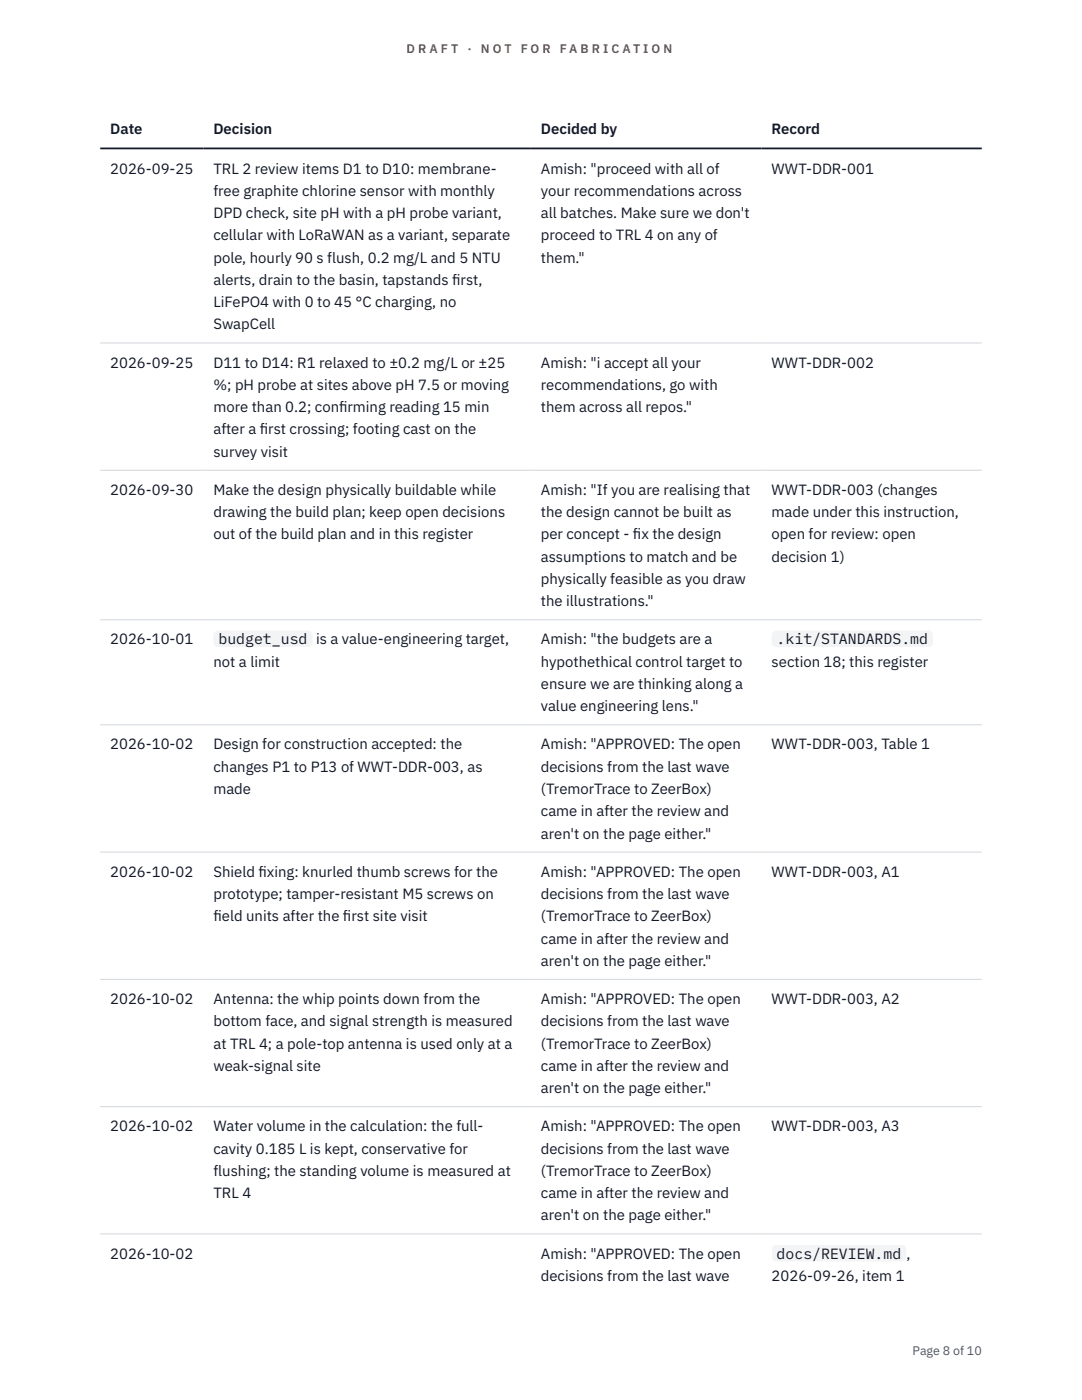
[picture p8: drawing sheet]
<svg xmlns="http://www.w3.org/2000/svg" width="216mm" height="279mm" viewBox="0 0 216 279" stroke-linecap="round" stroke-linejoin="round" font-family="sans-serif">
<defs><g id="words">
<g font-size="3" fill="#111827">
<text x="22" y="26.8">Date</text>
<text x="42.6" y="26.8">Decision</text>
<text x="107.9" y="26.8">Decided by</text>
<text x="154" y="26.8">Record</text>
<text x="22" y="34.6">2026-09-25</text>
<text x="42.6" y="34.6">TRL 2 review items D1 to D10: membrane-</text>
<text x="107.9" y="34.6">Amish: &quot;proceed with all of</text>
<text x="154" y="34.6">WWT-DDR-001</text>
<text x="42.6" y="39.1">free graphite chlorine sensor with monthly</text>
<text x="107.9" y="39.1">your recommendations across</text>
<text x="42.6" y="43.5">DPD check, site pH with a pH probe variant,</text>
<text x="42.6" y="48">cellular with LoRaWAN as a variant, separate</text>
<text x="107.9" y="43.5">all batches. Make sure we don't</text>
<text x="107.9" y="48">proceed to TRL 4 on any of</text>
<text x="42.6" y="52.4">pole, hourly 90 s flush, 0.2 mg/L and 5 NTU</text>
<text x="107.9" y="52.4">them.&quot;</text>
<text x="42.6" y="56.9">alerts, drain to the basin, tapstands f</text>
<text x="90.2" y="56.9">irst,</text>
<text x="42.6" y="61.3">LiFePO4 with 0 to 45 °C charging, no</text>
<text x="42.6" y="65.7">SwapCell</text>
<text x="22" y="73.4">2026-09-25</text>
<text x="42.6" y="73.4">D11 to D14: R1 relaxed to ±0.2 mg/L or ±25</text>
<text x="42.6" y="77.8">%; pH probe at sites above pH 7.5 or moving</text>
<text x="107.9" y="73.4">Amish: &quot;i accept all your</text>
<text x="107.9" y="77.8">recommendations, go with</text>
<text x="154" y="73.4">WWT-DDR-002</text>
<text x="42.6" y="82.3">more than 0.2; conf</text>
<text x="67.7" y="82.3">irming reading 15 min</text>
<text x="107.9" y="82.3">them across all repos.&quot;</text>
<text x="42.6" y="86.7">after a f</text>
<text x="51.9" y="86.7">irst crossing; footing cast on the</text>
<text x="42.6" y="91.1">survey visit</text>
<text x="22" y="98.8">2026-09-30</text>
<text x="42.6" y="98.8">Make the design physically buildable while</text>
<text x="107.9" y="98.8">Amish: &quot;If you are realising that</text>
<text x="154" y="98.8">WWT-DDR-003 (changes</text>
<text x="42.6" y="103.2">drawing the build plan; keep open decisions</text>
<text x="42.6" y="107.7">out of the build plan and in this register</text>
<text x="107.9" y="103.2">the design cannot be built as</text>
<text x="107.9" y="107.7">per concept - f</text>
<text x="126.3" y="107.7">ix the design</text>
<text x="154" y="103.2">made under this instruction,</text>
<text x="154" y="107.7">open for review: open</text>
<text x="107.9" y="112.1">assumptions to match and be</text>
<text x="154" y="112.1">decision 1)</text>
<text x="107.9" y="116.5">physically feasible as you draw</text>
<text x="107.9" y="121">the illustrations.&quot;</text>
<text x="22" y="128.6">2026-10-01</text>
<text x="43.6" y="128.6">budget_usd</text>
<text x="63.1" y="128.6">is a value-engineering target,</text>
<text x="107.9" y="128.6">Amish: &quot;the budgets are a</text>
<text x="155" y="128.6">.kit/STANDARDS.md</text>
<text x="42.6" y="133.1">not a limit</text>
<text x="107.9" y="133.1">hypothethical control target to</text>
<text x="107.9" y="137.5">ensure we are thinking along a</text>
<text x="154" y="133.1">section 18; this register</text>
<text x="107.9" y="142">value engineering lens.&quot;</text>
<text x="22" y="149.6">2026-10-02</text>
<text x="42.6" y="149.6">Design for construction accepted: the</text>
<text x="107.9" y="149.6">Amish: &quot;APPROVED: The open</text>
<text x="154" y="149.6">WWT-DDR-003, Table 1</text>
<text x="42.6" y="154">changes P1 to P13 of WWT-DDR-003, as</text>
<text x="107.9" y="154">decisions from the last wave</text>
<text x="42.6" y="158.5">made</text>
<text x="107.9" y="158.5">(TremorTrace to ZeerBox)</text>
<text x="107.9" y="162.9">came in after the review and</text>
<text x="107.9" y="167.4">aren't on the page either.&quot;</text>
<text x="22" y="175">2026-10-02</text>
<text x="42.6" y="175">Shield f</text>
<text x="42.6" y="179.4">prototype; tamper-resistant M5 screws on</text>
<text x="51.6" y="175">ixing: knurled thumb screws for the</text>
<text x="107.9" y="175">Amish: &quot;APPROVED: The open</text>
<text x="107.9" y="179.4">decisions from the last wave</text>
<text x="154" y="175">WWT-DDR-003, A1</text>
<text x="42.6" y="183.9">f</text>
<text x="42.6" y="183.9">ield units after the f</text>
<text x="68.4" y="183.9">irst site visit</text>
<text x="107.9" y="183.9">(TremorTrace to ZeerBox)</text>
<text x="107.9" y="188.3">came in after the review and</text>
<text x="107.9" y="192.8">aren't on the page either.&quot;</text>
<text x="22" y="200.4">2026-10-02</text>
<text x="42.6" y="200.4">Antenna: the whip points down from the</text>
<text x="107.9" y="200.4">Amish: &quot;APPROVED: The open</text>
<text x="154" y="200.4">WWT-DDR-003, A2</text>
<text x="42.6" y="204.8">bottom face, and signal strength is measured</text>
<text x="42.6" y="209.3">at TRL 4; a pole-top antenna is used only at a</text>
<text x="107.9" y="204.8">decisions from the last wave</text>
<text x="107.9" y="209.3">(TremorTrace to ZeerBox)</text>
<text x="42.6" y="213.7">weak-signal site</text>
<text x="107.9" y="213.7">came in after the review and</text>
<text x="107.9" y="218.2">aren't on the page either.&quot;</text>
<text x="22" y="225.8">2026-10-02</text>
<text x="42.6" y="225.8">Water volume in the calculation: the full-</text>
<text x="107.9" y="225.8">Amish: &quot;APPROVED: The open</text>
<text x="154" y="225.8">WWT-DDR-003, A3</text>
<text x="42.6" y="230.2">cavity 0.185 L is kept, conservative for</text>
<text x="107.9" y="230.2">decisions from the last wave</text>
<text x="42.6" y="234.7">flushing; the standing volume is measured at</text>
<text x="42.6" y="239.1">TRL 4</text>
<text x="107.9" y="234.7">(TremorTrace to ZeerBox)</text>
<text x="107.9" y="239.1">came in after the review and</text>
<text x="107.9" y="243.6">aren't on the page either.&quot;</text>
<text x="22" y="251.2">2026-10-02</text>
<text x="107.9" y="251.2">Amish: &quot;APPROVED: The open</text>
<text x="155" y="251.2">docs/REVIEW.md</text>
<text x="180.9" y="251.2">,</text>
<text x="107.9" y="255.6">decisions from the last wave</text>
<text x="154" y="255.6">2026-09-26, item 1</text>
</g>
<g font-size="2.5" fill="#b45309">
<text x="81.1" y="10.5">D R A F T</text>
<text x="93.3" y="10.5">·</text>
<text x="95.9" y="10.5">N O T</text>
<text x="103.9" y="10.5">F O R</text>
<text x="111.7" y="10.5">F A B R I C A T I O N</text>
</g>
<text font-size="2.5" fill="#4b5563" x="182.1" y="270.3">Page 8 of 10</text>
</g></defs>
<path d="M20 68.4h175.9M20 93.8h175.9M20 123.7h175.9M20 144.7h175.9M20 170.1h175.9M20 195.5h175.9M20 220.9h175.9M20 246.3h175.9" fill="none" stroke="#d1d5db" stroke-width=".2"/>
<path d="M20 29.6h175.9" fill="none" stroke="#111827" stroke-width=".35"/>
<g fill="#f3f4f6">
<path d="M42.6 125.8h19.8v3.4h-19.8z"/>
<path d="M154 125.8h32.2v3.4h-32.2z"/>
<path d="M154 248.4h26.9v3.3h-26.9z"/>
</g>
<use href="#words"/>
</svg>
